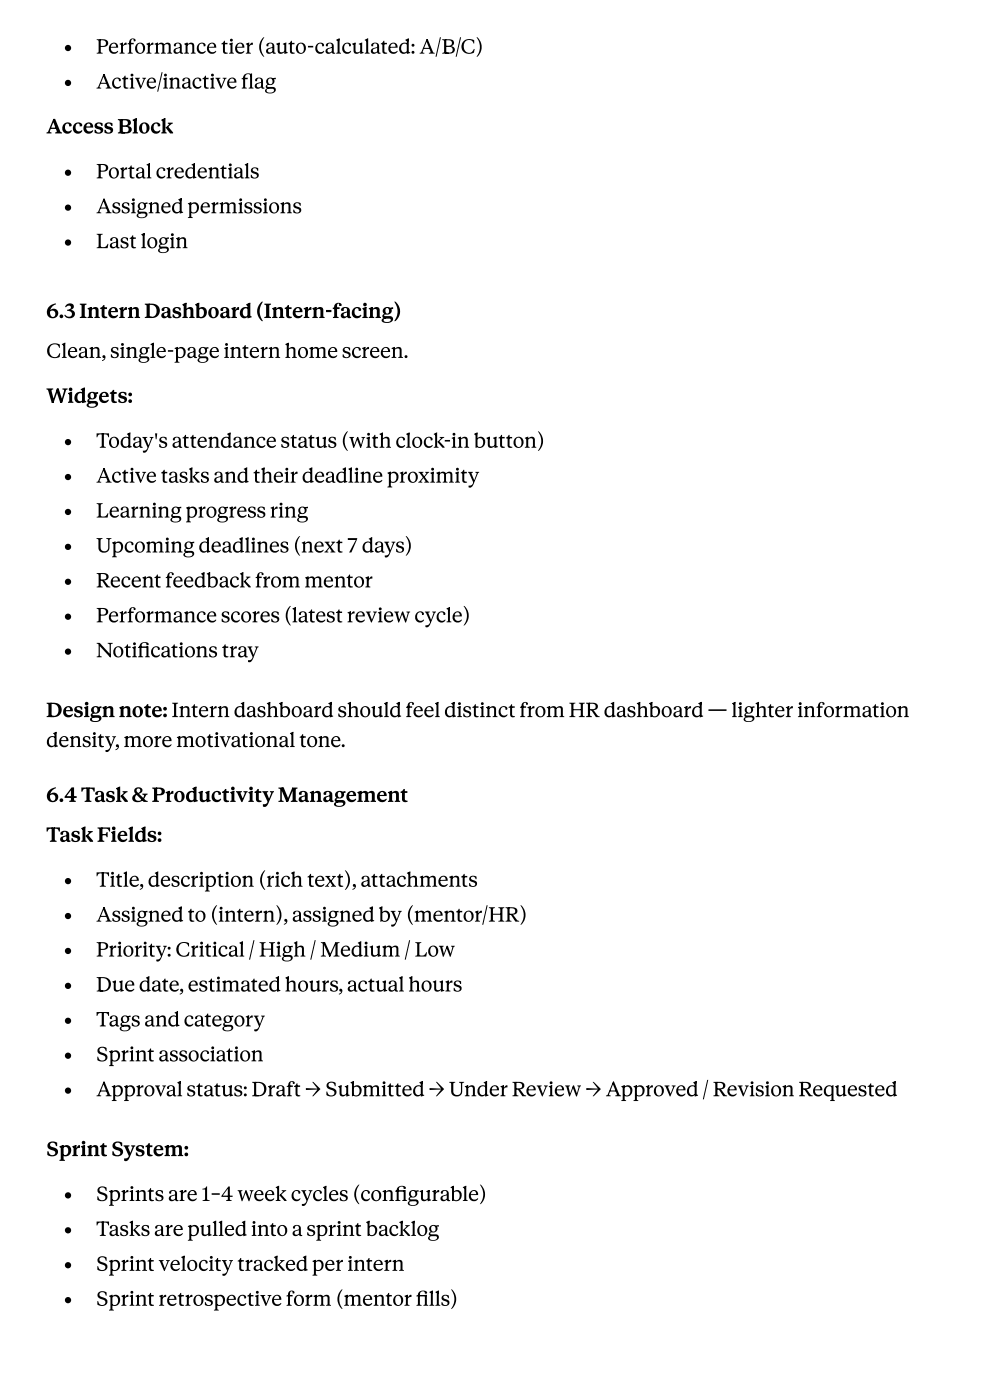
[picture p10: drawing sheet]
<svg xmlns="http://www.w3.org/2000/svg" width="210mm" height="297mm" viewBox="0 0 210 297" stroke-linecap="round" stroke-linejoin="round" font-family="sans-serif">
<defs><g id="words">
<g font-size="4.2">
<text x="20.4" y="11.4">Performance tier (auto-calculated: A/B/C)</text>
<text x="20.4" y="18.8">Active/inactive fl ag</text>
<text x="9.8" y="28.3">Access Block</text>
<text x="20.4" y="37.8">Portal credentials</text>
<text x="20.4" y="45.2">Assigned permissions</text>
<text x="20.4" y="52.7">Last login</text>
<text x="9.8" y="67.5">6.3 Intern Dashboard (Intern-facing)</text>
<text x="9.8" y="75.9">Clean, single-page intern home screen.</text>
<text x="9.8" y="85.5">Widgets:</text>
<text x="20.4" y="95">Today's attendance status (with clock-in button)</text>
<text x="20.4" y="102.4">Active tasks and their deadline proximity</text>
<text x="20.4" y="109.8">Learning progress ring</text>
<text x="20.4" y="117.2">Upcoming deadlines (next 7 days)</text>
<text x="20.4" y="124.6">Recent feedback from mentor</text>
<text x="20.4" y="132">Performance scores (latest review cycle)</text>
<text x="20.4" y="139.4">Notifi cations tray</text>
<text x="9.8" y="152.1">Design note: Intern dashboard should feel distinct from HR dashboard — lighter information</text>
<text x="9.8" y="158.5">density, more motivational tone.</text>
<text x="9.8" y="170.1">6.4 Task &amp; Productivity Management</text>
<text x="9.8" y="178.6">Task Fields:</text>
<text x="20.4" y="188.1">Title, description (rich text), attachments</text>
<text x="20.4" y="195.5">Assigned to (intern), assigned by (mentor/HR)</text>
<text x="20.4" y="202.9">Priority: Critical / High / Medium / Low</text>
<text x="20.4" y="210.3">Due date, estimated hours, actual hours</text>
<text x="20.4" y="217.8">Tags and category</text>
<text x="20.4" y="225.2">Sprint association</text>
<text x="20.4" y="232.6">Approval status: Draft → Submitted → Under Review → Approved / Revision Requested</text>
<text x="9.8" y="245.3">Sprint System:</text>
<text x="20.4" y="254.8">Sprints are 1–4 week cycles (confi gurable)</text>
<text x="20.4" y="262.2">Tasks are pulled into a sprint backlog</text>
<text x="20.4" y="269.6">Sprint velocity tracked per intern</text>
<text x="20.4" y="277">Sprint retrospective form (mentor fi lls)</text>
</g>
</g></defs>
<g fill="#000">
<circle cx="14.4" cy="10.2" r=".66"/>
<circle cx="14.4" cy="17.6" r=".66"/>
<circle cx="14.4" cy="36.6" r=".66"/>
<circle cx="14.4" cy="44.1" r=".66"/>
<circle cx="14.4" cy="51.5" r=".66"/>
<circle cx="14.4" cy="93.8" r=".66"/>
<circle cx="14.4" cy="116" r=".66"/>
<circle cx="14.4" cy="101.2" r=".66"/>
<circle cx="14.4" cy="108.6" r=".66"/>
<circle cx="14.4" cy="123.4" r=".66"/>
<circle cx="14.4" cy="138.2" r=".66"/>
<circle cx="14.4" cy="130.8" r=".66"/>
<circle cx="14.4" cy="194.3" r=".66"/>
<circle cx="14.4" cy="186.9" r=".66"/>
<circle cx="14.4" cy="201.7" r=".66"/>
<circle cx="14.4" cy="216.6" r=".66"/>
<circle cx="14.4" cy="209.2" r=".66"/>
<circle cx="14.4" cy="224" r=".66"/>
<circle cx="14.4" cy="231.4" r=".66"/>
<circle cx="14.4" cy="253.6" r=".66"/>
<circle cx="14.4" cy="261" r=".66"/>
<circle cx="14.4" cy="275.8" r=".66"/>
<circle cx="14.4" cy="268.4" r=".66"/>
</g>
<use href="#words"/>
</svg>
